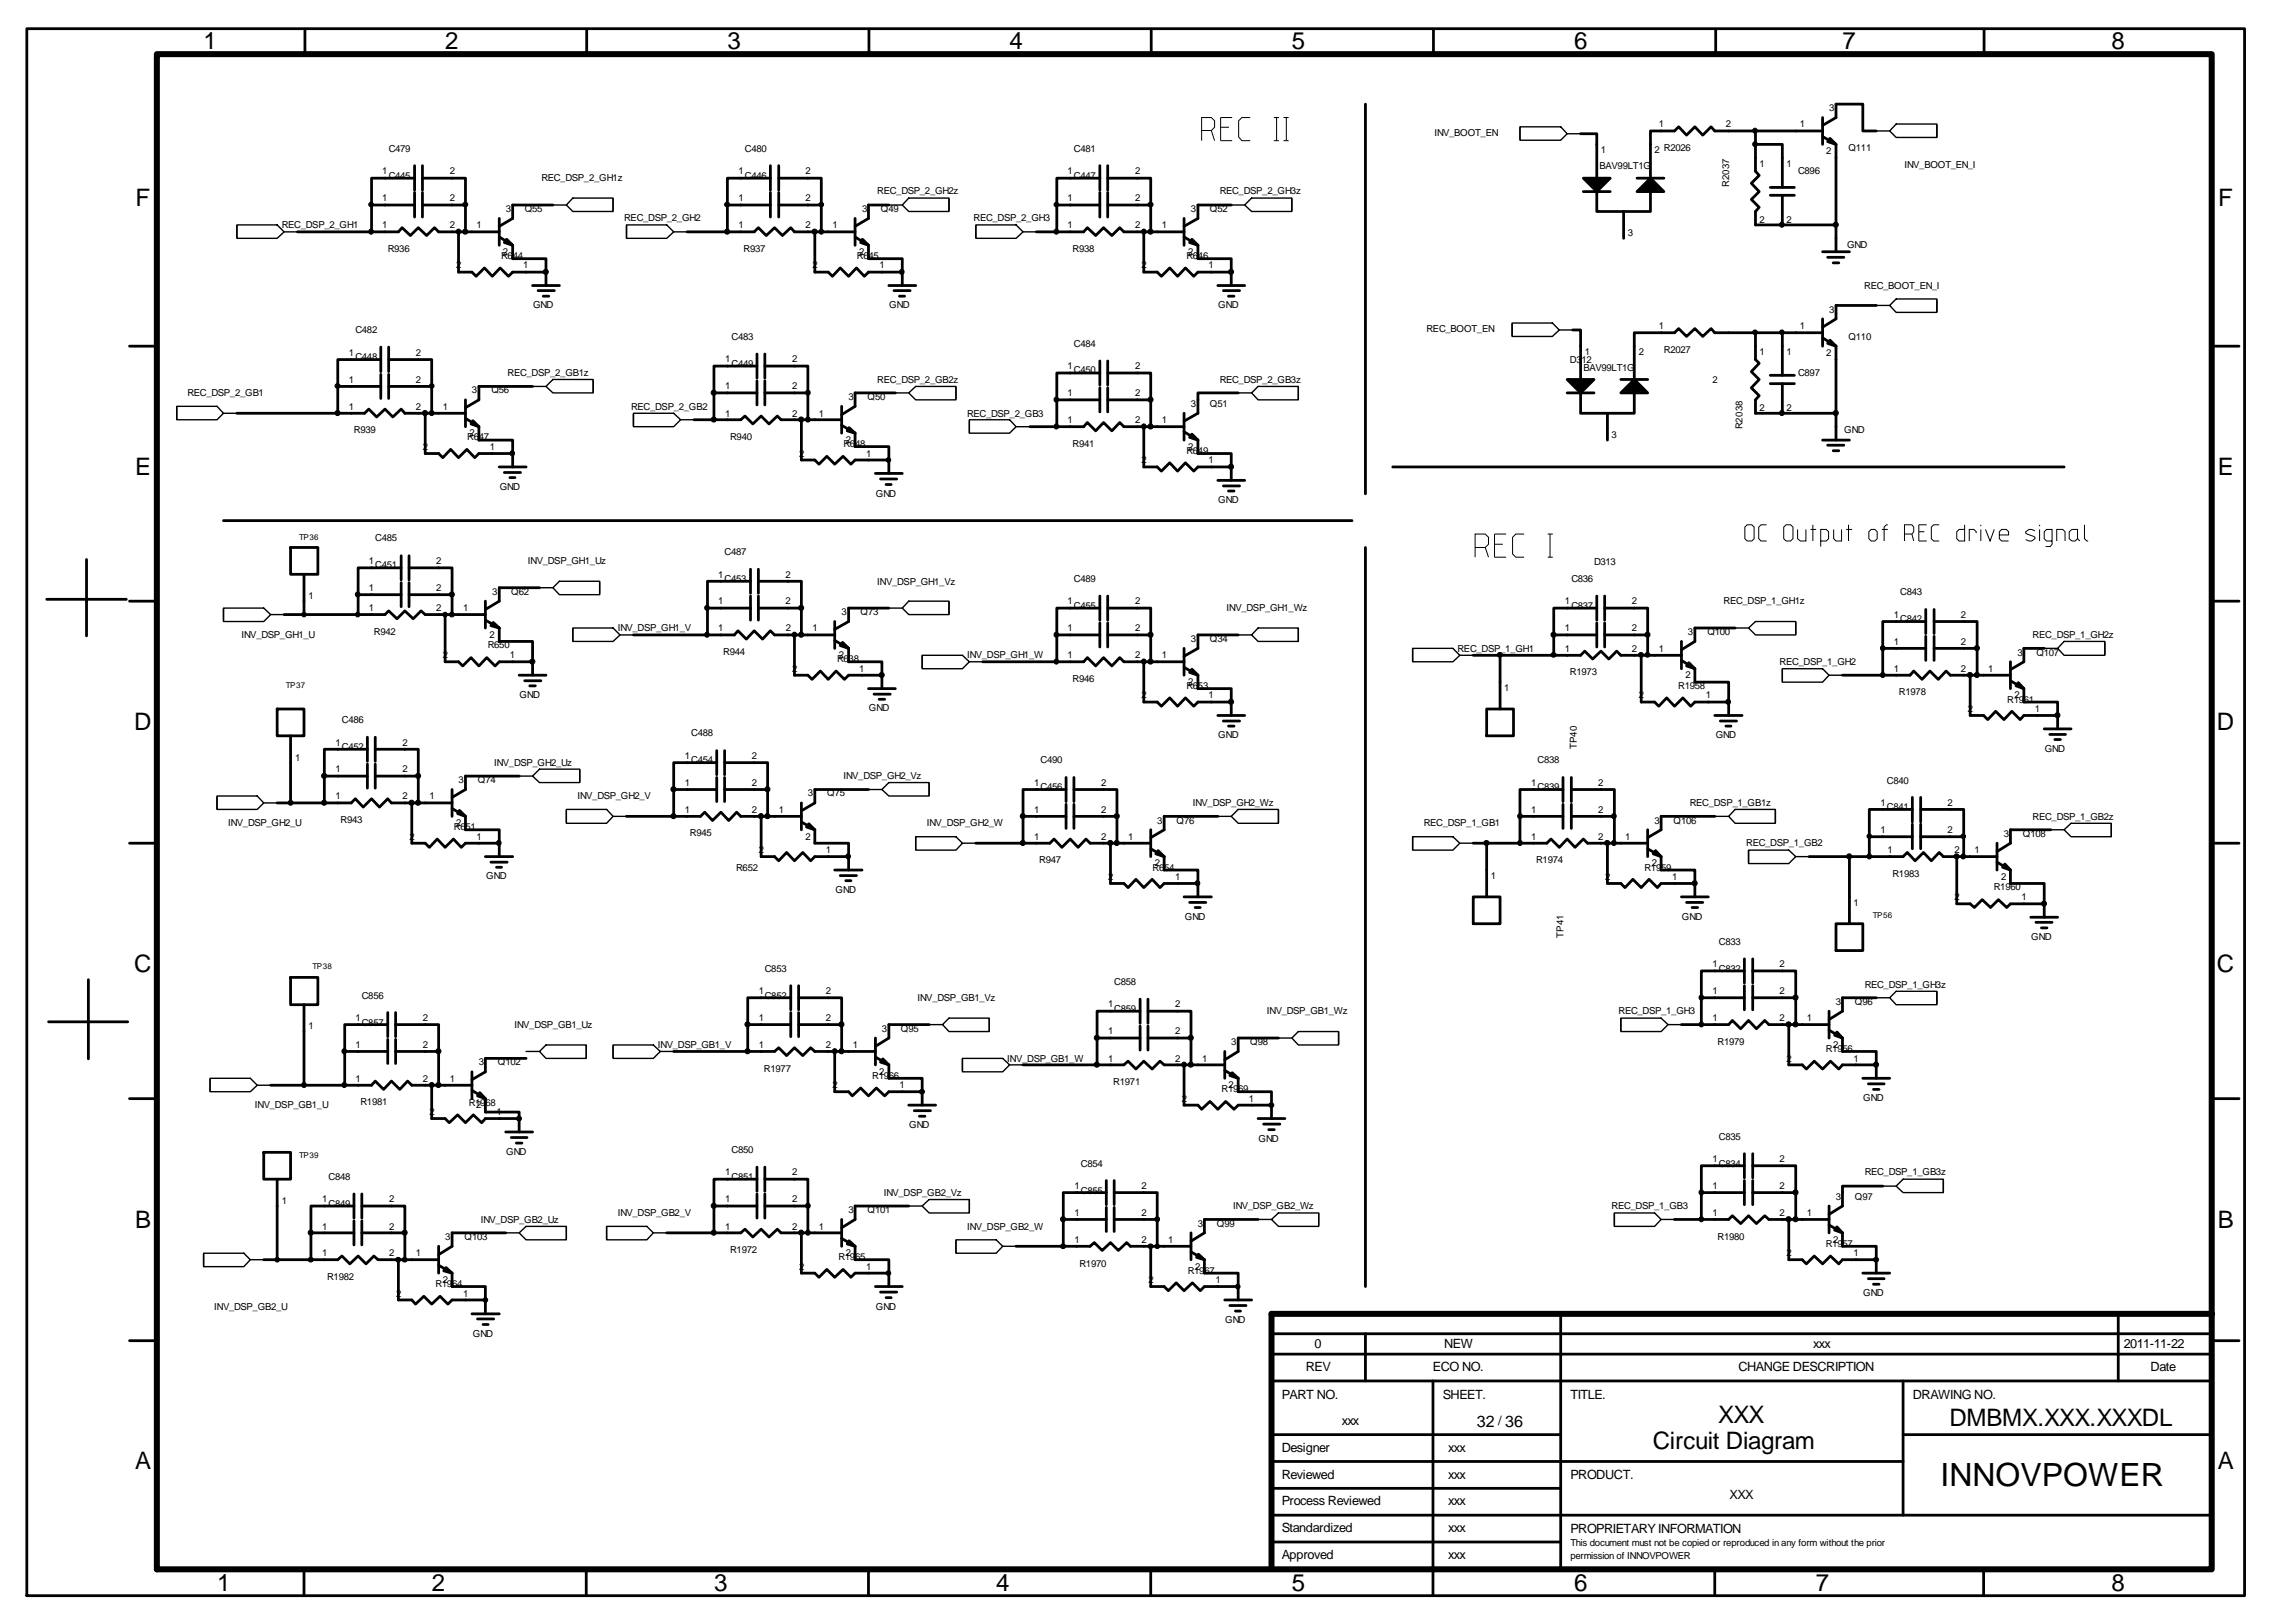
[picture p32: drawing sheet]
<svg xmlns="http://www.w3.org/2000/svg" width="420mm" height="297mm" viewBox="0 0 420 297" stroke-linecap="round" stroke-linejoin="round" font-family="sans-serif">
<defs><g id="words">
<text font-size="5.9" x="355.1" y="271.8">INNOVPOWER</text>
<g font-size="4.4">
<text x="37.3" y="8.9">1</text>
<text x="81.5" y="8.9">2</text>
<text x="133.1" y="8.9">3</text>
<text x="184.8" y="8.9">4</text>
<text x="236.4" y="8.9">5</text>
<text x="288" y="8.9">6</text>
<text x="337.2" y="8.9">7</text>
<text x="386.4" y="8.9">8</text>
<text x="24.8" y="37.7">F</text>
<text x="405.9" y="37.7">F</text>
<text x="24.7" y="86.9">E</text>
<text x="405.8" y="86.9">E</text>
<text x="24.6" y="133.6">D</text>
<text x="405.7" y="133.6">D</text>
<text x="24.6" y="177.9">C</text>
<text x="405.7" y="177.9">C</text>
<text x="24.7" y="224.6">B</text>
<text x="405.8" y="224.6">B</text>
<text x="314.4" y="260.3">XXX</text>
<text x="356.7" y="260.9">DMBMX.XXX.XXXDL</text>
<text x="24.7" y="268.8">A</text>
<text x="302.4" y="265.2">Circuit Diagram</text>
<text x="405.8" y="268.8">A</text>
<text x="39.7" y="291">1</text>
<text x="79" y="291">2</text>
<text x="130.7" y="291">3</text>
<text x="182.3" y="291">4</text>
<text x="236.4" y="291">5</text>
<text x="288.1" y="291">6</text>
<text x="332.2" y="291">7</text>
<text x="386.4" y="291">8</text>
</g>
<text font-size="2.9" x="270.3" y="261">32 36</text>
<g font-size="2.3">
<text x="238.9" y="250.8">REV</text>
<text x="240.5" y="246.5">0</text>
<text x="262.2" y="250.8">ECO NO.</text>
<text x="264.2" y="246.5">NEW</text>
<text x="318.1" y="250.8">CHANGE DESCRIPTION</text>
<text x="331.8" y="246.6">xxx</text>
<text x="388.6" y="246.5">2011-11-22</text>
<text x="393.5" y="250.8">Date</text>
<text x="234.5" y="255.9">PART NO.</text>
<text x="264" y="255.9">SHEET.</text>
<text x="287.4" y="255.9">TITLE.</text>
<text x="350" y="255.9">DRAWING NO.</text>
<text x="245.5" y="260.8">xxx</text>
<text x="274.1" y="260.8">/</text>
<text x="234.5" y="265.6">Designer</text>
<text x="265" y="265.6">xxx</text>
<text x="234.5" y="270.5">Reviewed</text>
<text x="234.5" y="275.4">Process Reviewed</text>
<text x="265" y="275.4">xxx</text>
<text x="265" y="270.5">xxx</text>
<text x="287.4" y="270.6">PRODUCT.</text>
<text x="316.5" y="274.3">XXX</text>
<text x="234.5" y="280.3">Standardized</text>
<text x="265" y="280.3">xxx</text>
<text x="287.4" y="280.4">PROPRIETARY INFORMATION</text>
<text x="234.5" y="285.2">Approved</text>
<text x="265" y="285.2">xxx</text>
</g>
<g font-size="1.8">
<text x="303.5" y="23.3">1</text>
<text x="315.8" y="23.3">2</text>
<text x="329.4" y="23.3">1</text>
<text x="334.7" y="20.3">3</text>
<text x="71.1" y="27.8">C479</text>
<text x="136.3" y="27.8">C480</text>
<text x="196.5" y="27.8">C481</text>
<text x="262.5" y="24.8">INV_BOOT_EN</text>
<text x="292.9" y="28">1</text>
<text x="302.8" y="28">2 R2026</text>
<text x="334.2" y="28.2">2</text>
<text x="338.2" y="27.7">Q111</text>
<text x="69.9" y="31.9">1</text>
<text x="71.1" y="32.7">C445</text>
<text x="82.3" y="31.9">2</text>
<text x="99.1" y="33.1">REC_DSP_2_GH1z</text>
<text x="135.1" y="31.9">1</text>
<text x="136.3" y="32.7">C446</text>
<text x="147.4" y="31.9">2</text>
<text x="160.5" y="35.6">REC_DSP_2_GH2z</text>
<text x="195.3" y="31.9">1</text>
<text x="196.5" y="32.7">C447</text>
<text x="207.7" y="31.9">2</text>
<text x="223.2" y="35.6">REC_DSP_2_GH3z</text>
<text x="292.7" y="31">BAV99LT1G</text>
<text x="316.4" y="34.3" transform="rotate(-90 316.4 34.3)">R2037</text>
<text x="322" y="30.5">1</text>
<text x="326.9" y="30.5">1</text>
<text x="329" y="31.9">C896</text>
<text x="348.5" y="30.6">INV_BOOT_EN_I</text>
<text x="51.6" y="41.7">REC_DSP_2_GH1</text>
<text x="69.9" y="41.7">1</text>
<text x="69.9" y="36.8">1</text>
<text x="82.3" y="41.7">2</text>
<text x="82.3" y="36.8">2</text>
<text x="87.2" y="41.7">1</text>
<text x="92.5" y="38.8">3</text>
<text x="96" y="38.8">Q55</text>
<text x="114.2" y="40.5">REC_DSP_2_GH2</text>
<text x="135.1" y="36.8">1</text>
<text x="135.1" y="41.7">1</text>
<text x="147.4" y="36.8">2</text>
<text x="147.4" y="41.7">2</text>
<text x="152.3" y="41.7">1</text>
<text x="157.7" y="38.8">3</text>
<text x="161.2" y="38.8">Q49</text>
<text x="178.1" y="40.5">REC_DSP_2_GH3</text>
<text x="195.3" y="41.7">1</text>
<text x="195.3" y="36.8">1</text>
<text x="207.7" y="41.7">2</text>
<text x="207.7" y="36.8">2</text>
<text x="212.6" y="41.7">1</text>
<text x="217.9" y="38.8">3</text>
<text x="221.4" y="38.8">Q52</text>
<text x="322" y="40.8">2</text>
<text x="326.9" y="40.8">2</text>
<text x="70.9" y="46.1">R936</text>
<text x="91.7" y="47.3">R644</text>
<text x="92" y="46.7">2</text>
<text x="136.1" y="46.1">R937</text>
<text x="156.8" y="47.3">R645</text>
<text x="157.2" y="46.7">2</text>
<text x="196.3" y="46.1">R938</text>
<text x="217.1" y="47.3">R646</text>
<text x="217.4" y="46.7">2</text>
<text x="297.9" y="43.3">3</text>
<text x="338" y="45.3">GND</text>
<text x="83.5" y="49.1">2</text>
<text x="95.8" y="49.1">1</text>
<text x="148.7" y="49.1">2</text>
<text x="161" y="49.1">1</text>
<text x="208.9" y="49.1">2</text>
<text x="221.1" y="49.1">1</text>
<text x="341.1" y="52.8">REC_BOOT_EN_I</text>
<text x="97.5" y="56.4">GND</text>
<text x="162.7" y="56.4">GND</text>
<text x="222.9" y="56.4">GND</text>
<text x="334.7" y="57.2">3</text>
<text x="63.8" y="65.1">1</text>
<text x="65" y="61">C482</text>
<text x="65" y="65.9">C448</text>
<text x="76.1" y="65.1">2</text>
<text x="133.9" y="62.2">C483</text>
<text x="196.5" y="63.4">C484</text>
<text x="261" y="60.7">REC_BOOT_EN</text>
<text x="290" y="64.9">1</text>
<text x="299.9" y="64.9">2</text>
<text x="303.5" y="60.2">1</text>
<text x="304.5" y="64.5">R2027</text>
<text x="322" y="64.9">1</text>
<text x="326.9" y="64.9">1</text>
<text x="329.4" y="60.2">1</text>
<text x="334.2" y="65.1">2</text>
<text x="338.2" y="62.1">Q110</text>
<text x="63.8" y="70">1</text>
<text x="76.1" y="70">2</text>
<text x="86.4" y="72">3</text>
<text x="89.9" y="72">Q56</text>
<text x="92.9" y="68.7">REC_DSP_2_GB1z</text>
<text x="132.7" y="66.3">1</text>
<text x="132.7" y="71.2">1</text>
<text x="133.9" y="67.1">C449</text>
<text x="144.9" y="66.3">2</text>
<text x="144.9" y="71.2">2</text>
<text x="160.5" y="70">REC_DSP_2_GB2z</text>
<text x="195.3" y="67.6">1</text>
<text x="196.5" y="68.3">C450</text>
<text x="207.7" y="67.6">2</text>
<text x="223.2" y="70">REC_DSP_2_GB3z</text>
<text x="287.3" y="66.4">D312</text>
<text x="289.7" y="67.8">BAV99LT1G</text>
<text x="313.4" y="70">2</text>
<text x="329" y="68.8">C897</text>
<text x="34.3" y="72.5">REC_DSP_2_GB1</text>
<text x="63.8" y="74.9">1</text>
<text x="76.1" y="74.9">2</text>
<text x="81" y="74.9">1</text>
<text x="115.5" y="74.9">REC_DSP_2_GB2</text>
<text x="132.7" y="76.2">1</text>
<text x="144.9" y="76.2">2</text>
<text x="149.9" y="76.2">1</text>
<text x="155.3" y="73.2">3</text>
<text x="158.7" y="73.2">Q50</text>
<text x="177" y="76.2">REC_DSP_2_GB3</text>
<text x="195.3" y="77.4">1</text>
<text x="195.3" y="72.5">1</text>
<text x="207.7" y="77.4">2</text>
<text x="207.7" y="72.5">2</text>
<text x="212.6" y="77.4">1</text>
<text x="217.9" y="74.4">3</text>
<text x="221.4" y="74.4">Q51</text>
<text x="322" y="75.3">2</text>
<text x="326.9" y="75.3">2</text>
<text x="64.8" y="79.2">R939</text>
<text x="77.4" y="82.3">2</text>
<text x="85.5" y="80.5">R647</text>
<text x="85.9" y="79.8">2</text>
<text x="89.7" y="82.3">1</text>
<text x="133.6" y="80.5">R940</text>
<text x="146.2" y="83.6">2</text>
<text x="154.3" y="81.8">R648</text>
<text x="154.8" y="81.1">2</text>
<text x="158.5" y="83.6">1</text>
<text x="196.3" y="81.7">R941</text>
<text x="217.1" y="83">R649</text>
<text x="217.4" y="82.3">2</text>
<text x="294.9" y="80.2">3</text>
<text x="318.9" y="78.6" transform="rotate(-90 318.9 78.6)">R2038</text>
<text x="337.5" y="79.2">GND</text>
<text x="91.4" y="89.6">GND</text>
<text x="208.9" y="84.8">2</text>
<text x="221.1" y="84.8">1</text>
<text x="160.3" y="90.8">GND</text>
<text x="222.9" y="92">GND</text>
<text x="68.7" y="99.1">C485</text>
<text x="132.6" y="101.5">C487</text>
<text x="67.5" y="103.2">1</text>
<text x="68.7" y="104">C451</text>
<text x="79.8" y="103.2">2</text>
<text x="96.6" y="103.2">INV_DSP_GH1_Uz</text>
<text x="131.4" y="105.7">1</text>
<text x="132.6" y="106.4">C453</text>
<text x="143.8" y="105.7">2</text>
<text x="160.5" y="106.9">INV_DSP_GH1_Vz</text>
<text x="196.5" y="106.4">C489</text>
<text x="287.5" y="106.4">C836</text>
<text x="291.7" y="103.3">D313</text>
<text x="56.5" y="109.6">1</text>
<text x="67.5" y="111.8">1</text>
<text x="67.5" y="108.1">1</text>
<text x="79.8" y="111.8">2</text>
<text x="79.8" y="108.1">2</text>
<text x="84.8" y="111.8">1</text>
<text x="90.1" y="108.9">3</text>
<text x="93.6" y="108.9">Q62</text>
<text x="131.4" y="110.6">1</text>
<text x="143.8" y="110.6">2</text>
<text x="154" y="112.5">3</text>
<text x="157.5" y="112.5">Q73</text>
<text x="195.3" y="110.6">1</text>
<text x="196.5" y="111.3">C455</text>
<text x="207.7" y="110.6">2</text>
<text x="224.5" y="111.8">INV_DSP_GH1_Wz</text>
<text x="286.3" y="110.6">1</text>
<text x="287.5" y="111.3">C837</text>
<text x="298.6" y="110.6">2</text>
<text x="315.4" y="110.6">REC_DSP_1_GH1z</text>
<text x="346.5" y="113">1</text>
<text x="347.7" y="108.9">C843</text>
<text x="347.7" y="113.8">C842</text>
<text x="358.8" y="113">2</text>
<text x="44.2" y="116.8">INV_DSP_GH1_U</text>
<text x="68.4" y="116.2">R942</text>
<text x="89.2" y="118.6">R650</text>
<text x="89.6" y="116.8">2</text>
<text x="113" y="115.5">INV_DSP_GH1_V</text>
<text x="131.4" y="115.5">1</text>
<text x="132.3" y="119.8">R944</text>
<text x="143.8" y="115.5">2</text>
<text x="148.7" y="115.5">1</text>
<text x="195.3" y="115.5">1</text>
<text x="207.7" y="115.5">2</text>
<text x="217.9" y="117.4">3</text>
<text x="221.4" y="117.4">Q34</text>
<text x="266.7" y="119.2">REC_DSP_1_GH1</text>
<text x="286.3" y="119.2">1</text>
<text x="286.3" y="115.5">1</text>
<text x="298.6" y="119.2">2</text>
<text x="298.6" y="115.5">2</text>
<text x="303.5" y="119.2">1</text>
<text x="308.9" y="116.2">3</text>
<text x="312.4" y="116.2">Q100</text>
<text x="346.5" y="117.9">1</text>
<text x="358.8" y="117.9">2</text>
<text x="369.1" y="120">3</text>
<text x="371.9" y="116.8">REC_DSP_1_GH2z</text>
<text x="372.6" y="120">Q107</text>
<text x="81" y="120.4">2</text>
<text x="93.3" y="120.4">1</text>
<text x="144.9" y="122.9">2</text>
<text x="153.2" y="121.1">R638</text>
<text x="153.5" y="120.4">2</text>
<text x="157.2" y="122.9">1</text>
<text x="177" y="120.4">INV_DSP_GH1_W</text>
<text x="195.3" y="120.4">1</text>
<text x="196.3" y="124.7">R946</text>
<text x="207.7" y="120.4">2</text>
<text x="212.6" y="120.4">1</text>
<text x="217.4" y="125.3">2</text>
<text x="287.3" y="123.5">R1973</text>
<text x="308.4" y="124.1">2</text>
<text x="325.6" y="121.7">REC_DSP_1_GH2</text>
<text x="346.5" y="122.9">1</text>
<text x="358.8" y="122.9">2</text>
<text x="363.8" y="122.9">1</text>
<text x="95.1" y="127.7">GND</text>
<text x="159" y="130.1">GND</text>
<text x="208.9" y="127.8">2</text>
<text x="217.1" y="126.1">R653</text>
<text x="221.1" y="127.8">1</text>
<text x="275.3" y="126.4">1</text>
<text x="299.9" y="127.8">2</text>
<text x="307.1" y="126.1">R1958</text>
<text x="312.2" y="127.8">1</text>
<text x="347.5" y="127.2">R1978</text>
<text x="360.1" y="130.2">2</text>
<text x="367.3" y="128.5">R1961</text>
<text x="368.6" y="127.8">2</text>
<text x="372.4" y="130.2">1</text>
<text x="61.4" y="136.4">1</text>
<text x="62.6" y="132.2">C486</text>
<text x="62.6" y="137.2">C452</text>
<text x="73.7" y="136.4">2</text>
<text x="126.5" y="134.7">C488</text>
<text x="222.9" y="135">GND</text>
<text x="288.5" y="137.1" transform="rotate(-90 288.5 137.1)">TP40</text>
<text x="313.9" y="135">GND</text>
<text x="374.1" y="137.5">GND</text>
<text x="54" y="139.2">1</text>
<text x="61.4" y="141.3">1</text>
<text x="73.7" y="141.3">2</text>
<text x="83.9" y="143.3">3</text>
<text x="87.5" y="143.3">Q74</text>
<text x="90.4" y="140.1">INV_DSP_GH2_Uz</text>
<text x="125.3" y="138.9">1</text>
<text x="125.3" y="143.8">1</text>
<text x="126.5" y="139.6">C454</text>
<text x="137.6" y="138.9">2</text>
<text x="137.6" y="143.8">2</text>
<text x="154.3" y="142.6">INV_DSP_GH2_Vz</text>
<text x="189.2" y="143.8">1</text>
<text x="190.4" y="139.6">C490</text>
<text x="201.5" y="143.8">2</text>
<text x="280.2" y="143.8">1</text>
<text x="281.3" y="139.6">C838</text>
<text x="292.4" y="143.8">2</text>
<text x="345.3" y="143.3">C840</text>
<text x="61.4" y="146.2">1</text>
<text x="73.7" y="146.2">2</text>
<text x="78.6" y="146.2">1</text>
<text x="105.7" y="146.2">INV_DSP_GH2_V</text>
<text x="125.3" y="148.7">1</text>
<text x="137.6" y="148.7">2</text>
<text x="142.5" y="148.7">1</text>
<text x="147.8" y="145.7">3</text>
<text x="151.4" y="145.7">Q75</text>
<text x="189.2" y="148.7">1</text>
<text x="190.4" y="144.5">C456</text>
<text x="201.5" y="148.7">2</text>
<text x="218.3" y="147.5">INV_DSP_GH2_Wz</text>
<text x="280.2" y="148.7">1</text>
<text x="281.3" y="144.5">C839</text>
<text x="292.4" y="148.7">2</text>
<text x="309.2" y="147.5">REC_DSP_1_GB1z</text>
<text x="344.1" y="147.5">1</text>
<text x="345.3" y="148.3">C841</text>
<text x="356.4" y="147.5">2</text>
<text x="371.9" y="149.9">REC_DSP_1_GB2z</text>
<text x="41.7" y="151.1">INV_DSP_GH2_U</text>
<text x="62.3" y="150.5">R943</text>
<text x="74.9" y="153.6">2</text>
<text x="83.1" y="151.8">R651</text>
<text x="83.5" y="151.1">2</text>
<text x="87.2" y="153.6">1</text>
<text x="126.2" y="153">R945</text>
<text x="147.4" y="153.6">2</text>
<text x="169.6" y="151.1">INV_DSP_GH2_W</text>
<text x="189.2" y="153.6">1</text>
<text x="201.5" y="153.6">2</text>
<text x="206.4" y="153.6">1</text>
<text x="211.8" y="150.7">3</text>
<text x="215.3" y="150.7">Q76</text>
<text x="260.5" y="151.1">REC_DSP_1_GB1</text>
<text x="280.2" y="153.6">1</text>
<text x="292.4" y="153.6">2</text>
<text x="297.3" y="153.6">1</text>
<text x="302.8" y="150.7">3</text>
<text x="306.2" y="150.7">Q106</text>
<text x="319.5" y="154.9">REC_DSP_1_GB2</text>
<text x="344.1" y="152.4">1</text>
<text x="356.4" y="152.4">2</text>
<text x="366.7" y="153.2">3</text>
<text x="370.2" y="153.2">Q108</text>
<text x="89" y="160.9">GND</text>
<text x="134.7" y="159.3">R652</text>
<text x="138.9" y="156">2</text>
<text x="151.1" y="156">1</text>
<text x="190.2" y="157.9">R947</text>
<text x="202.8" y="161">2</text>
<text x="210.9" y="159.3">R654</text>
<text x="211.3" y="158.5">2</text>
<text x="215.1" y="161">1</text>
<text x="272.8" y="160.8">1</text>
<text x="281.1" y="157.9">R1974</text>
<text x="293.7" y="161">2</text>
<text x="300.9" y="159.3">R1959</text>
<text x="302.3" y="158.5">2</text>
<text x="306" y="161">1</text>
<text x="345.4" y="156">1</text>
<text x="346.3" y="160.4">R1983</text>
<text x="357.6" y="156">2</text>
<text x="361.3" y="156">1</text>
<text x="366.2" y="161">2</text>
<text x="152.9" y="163.3">GND</text>
<text x="339.2" y="165.7">1</text>
<text x="357.6" y="164.7">2</text>
<text x="364.8" y="162.9">R1960</text>
<text x="369.9" y="164.7">1</text>
<text x="216.8" y="168.2">GND</text>
<text x="286.1" y="171.5" transform="rotate(-90 286.1 171.5)">TP41</text>
<text x="307.8" y="168.2">GND</text>
<text x="314.5" y="172.8">C833</text>
<text x="371.7" y="172">GND</text>
<text x="140" y="177.8">C853</text>
<text x="313.4" y="177">1</text>
<text x="314.5" y="177.8">C832</text>
<text x="325.6" y="177">2</text>
<text x="66.2" y="182.7">C856</text>
<text x="138.9" y="181.9">1</text>
<text x="140" y="182.7">C852</text>
<text x="151.1" y="181.9">2</text>
<text x="167.9" y="183.1">INV_DSP_GB1_Vz</text>
<text x="202.8" y="184.3">1</text>
<text x="203.9" y="180.3">C858</text>
<text x="203.9" y="185.2">C859</text>
<text x="215.1" y="184.3">2</text>
<text x="231.8" y="185.6">INV_DSP_GB1_Wz</text>
<text x="296.2" y="185.6">REC_DSP_1_GH3</text>
<text x="313.4" y="181.9">1</text>
<text x="325.6" y="181.9">2</text>
<text x="336" y="183.9">3</text>
<text x="339.4" y="183.9">Q96</text>
<text x="341.2" y="180.7">REC_DSP_1_GH3z</text>
<text x="56.5" y="188.3">1</text>
<text x="65" y="186.8">1</text>
<text x="65" y="191.8">1</text>
<text x="66.2" y="187.6">C857</text>
<text x="77.4" y="186.8">2</text>
<text x="77.4" y="191.8">2</text>
<text x="94.1" y="188">INV_DSP_GB1_Uz</text>
<text x="120.4" y="191.8">INV_DSP_GB1_V</text>
<text x="138.9" y="186.8">1</text>
<text x="138.9" y="191.8">1</text>
<text x="151.1" y="186.8">2</text>
<text x="151.1" y="191.8">2</text>
<text x="156" y="191.8">1</text>
<text x="161.4" y="188.8">3</text>
<text x="164.8" y="188.8">Q95</text>
<text x="202.8" y="189.2">1</text>
<text x="215.1" y="189.2">2</text>
<text x="225.3" y="191.3">3</text>
<text x="228.8" y="191.3">Q98</text>
<text x="313.4" y="186.8">1</text>
<text x="314.3" y="191.2">R1979</text>
<text x="325.6" y="186.8">2</text>
<text x="330.6" y="186.8">1</text>
<text x="335.4" y="191.8">2</text>
<text x="65" y="197.9">1</text>
<text x="77.4" y="197.9">2</text>
<text x="82.3" y="197.9">1</text>
<text x="87.6" y="194.9">3</text>
<text x="91.1" y="194.9">Q102</text>
<text x="139.8" y="196.1">R1977</text>
<text x="159.6" y="197.4">R1966</text>
<text x="160.9" y="196.7">2</text>
<text x="184.3" y="194.2">INV_DSP_GB1_W</text>
<text x="202.8" y="194.2">1</text>
<text x="215.1" y="194.2">2</text>
<text x="220" y="194.2">1</text>
<text x="326.9" y="194.2">2</text>
<text x="334.1" y="192.4">R1956</text>
<text x="339.2" y="194.2">1</text>
<text x="46.7" y="202.8">INV_DSP_GB1_U</text>
<text x="66" y="202.2">R1981</text>
<text x="85.8" y="202.3">R1968</text>
<text x="87.1" y="202.8">2</text>
<text x="152.3" y="199.1">2</text>
<text x="164.6" y="199.1">1</text>
<text x="203.7" y="198.5">R1971</text>
<text x="216.2" y="201.6">2</text>
<text x="223.5" y="199.8">R1969</text>
<text x="224.8" y="199.1">2</text>
<text x="228.5" y="201.6">1</text>
<text x="341" y="201.5">GND</text>
<text x="78.6" y="204">2</text>
<text x="90.8" y="204">1</text>
<text x="166.4" y="206.4">GND</text>
<text x="230.3" y="208.9">GND</text>
<text x="314.5" y="208.5">C835</text>
<text x="60.1" y="215.9">C848</text>
<text x="92.6" y="211.3">GND</text>
<text x="132.7" y="215.1">1</text>
<text x="133.9" y="211">C850</text>
<text x="133.9" y="215.9">C851</text>
<text x="144.9" y="215.1">2</text>
<text x="197.8" y="213.4">C854</text>
<text x="313.4" y="212.6">1</text>
<text x="314.5" y="213.4">C834</text>
<text x="325.6" y="212.6">2</text>
<text x="341.2" y="215.1">REC_DSP_1_GB3z</text>
<text x="51.6" y="220.3">1</text>
<text x="58.9" y="220">1</text>
<text x="60.1" y="220.8">C849</text>
<text x="71.2" y="220">2</text>
<text x="132.7" y="220">1</text>
<text x="144.9" y="220">2</text>
<text x="155.3" y="222">3</text>
<text x="158.7" y="222">Q101</text>
<text x="161.7" y="218.8">INV_DSP_GB2_Vz</text>
<text x="196.6" y="217.5">1</text>
<text x="197.8" y="218.4">C855</text>
<text x="208.9" y="217.5">2</text>
<text x="225.6" y="221.2">INV_DSP_GB2_Wz</text>
<text x="294.9" y="221.2">REC_DSP_1_GB3</text>
<text x="313.4" y="217.5">1</text>
<text x="325.6" y="217.5">2</text>
<text x="336" y="219.5">3</text>
<text x="339.4" y="219.5">Q97</text>
<text x="58.9" y="225">1</text>
<text x="71.2" y="225">2</text>
<text x="81.4" y="226.9">3</text>
<text x="85" y="226.9">Q103</text>
<text x="88" y="223.7">INV_DSP_GB2_Uz</text>
<text x="113" y="222.5">INV_DSP_GB2_V</text>
<text x="132.7" y="225">1</text>
<text x="144.9" y="225">2</text>
<text x="149.9" y="225">1</text>
<text x="177" y="225">INV_DSP_GB2_W</text>
<text x="196.6" y="227.4">1</text>
<text x="196.6" y="222.5">1</text>
<text x="208.9" y="227.4">2</text>
<text x="208.9" y="222.5">2</text>
<text x="213.8" y="227.4">1</text>
<text x="219.2" y="224.5">3</text>
<text x="222.7" y="224.5">Q99</text>
<text x="313.4" y="222.5">1</text>
<text x="314.3" y="226.8">R1980</text>
<text x="325.6" y="222.5">2</text>
<text x="330.6" y="222.5">1</text>
<text x="335.4" y="227.4">2</text>
<text x="58.9" y="229.9">1</text>
<text x="71.2" y="229.9">2</text>
<text x="76.1" y="229.9">1</text>
<text x="133.6" y="229.3">R1972</text>
<text x="146.2" y="232.3">2</text>
<text x="153.4" y="230.5">R1965</text>
<text x="154.8" y="229.9">2</text>
<text x="158.5" y="232.3">1</text>
<text x="197.5" y="231.7">R1970</text>
<text x="217.3" y="233">R1967</text>
<text x="218.7" y="232.3">2</text>
<text x="326.9" y="229.9">2</text>
<text x="334.1" y="228.1">R1957</text>
<text x="339.2" y="229.9">1</text>
<text x="39.2" y="239.7">INV_DSP_GB2_U</text>
<text x="59.9" y="234.2">R1982</text>
<text x="72.5" y="237.2">2</text>
<text x="79.7" y="235.5">R1964</text>
<text x="81" y="234.8">2</text>
<text x="84.8" y="237.2">1</text>
<text x="160.3" y="239.6">GND</text>
<text x="210.1" y="234.8">2</text>
<text x="222.4" y="234.8">1</text>
<text x="341" y="237.2">GND</text>
<text x="86.5" y="244.5">GND</text>
<text x="224.2" y="242.1">GND</text>
<text x="287.4" y="282.8">This document must not be copied or reproduced in any form without the prior</text>
<text x="287.4" y="285.2">permission of INNOVPOWER</text>
</g>
<g font-size="1.5">
<text x="54.4" y="98.7">TP36</text>
<text x="52" y="125.8">TP37</text>
<text x="342.4" y="167.9">TP56</text>
<text x="56.9" y="177.4">TP38</text>
<text x="54.4" y="211.8">TP39</text>
</g>
</g></defs>
<g fill="none" stroke="#000" stroke-width=".51">
<path d="M4.9 5.2h405.8v286.7h-405.8zM55.8 5.3v4.4M107.4 5.3v4.4M159 5.3v4.4M210.7 5.3v4.4M249.9 19v71.3M262.3 5.3v4.4M313.9 5.3v4.4M363.1 5.3v4.4M68 37.5h7.9M75.9 32.6h-7.9v9.8M75.9 30.3v4.5"/>
<path d="M75.9 35.2v4.5M77.3 32.6h7.9v9.8M77.3 37.5h7.9M77.3 30.3v4.5M77.3 35.2v4.5M91.4 40v4.9M101.2 37.5h-7.4v2.5l-2.4 1.4M133.1 37.5h7.9M141 32.6h-7.9v9.8M141 30.3v4.5M141 35.2v4.5M142.5 32.6h7.8v9.8"/>
<path d="M142.5 37.5h7.8M142.5 30.3v4.5M142.5 35.2v4.5M156.5 40v4.9M162.6 37.5h-3.7v2.5l-2.4 1.4M193.4 37.5h7.9M201.3 32.6h-7.9v9.8M201.3 30.3v4.5M201.3 35.2v4.5M202.7 32.6h7.9v9.8M202.7 37.5h7.9M202.7 30.3v4.5"/>
<path d="M202.7 35.2v4.5M216.7 40v4.9M225.3 37.5h-6.1v2.5l-2.5 1.4M289.2 24.5h3v8.1M289.7 35.1h4.9M292.2 35.1v3.6h9.8v-3.6M297.1 38.7v4.9M299.6 32.6h4.9M321.2 24v7.3l.7 .8-1.4 1.4 1.4 1.6-1.4 1.4 1.4 1.4-.7 .8v2.4h14.8M321.2 26.4h4.9v7.9M323.9 34.3h4.4M323.9 35.7h4.4"/>
<path d="M326.1 35.7v5.4M333.5 24h-19.7l-.7-.8-1.5 1.5-1.5-1.5-1.5 1.5-1.4-1.5-.8 .8h-4.4v8.6M333.5 22.9l2.5-1.4v-2.5h4.9v5h2.4M333.5 25l2.5 1.4v19.7M333.5 21.5v4.9M54.4 42.4h18.5l.7-.7 1.5 1.4 1.4-1.4 1.6 1.4 1.4-1.4 .8 .7h11.1M83.9 42.4v7.4h2.5l.7 .7 1.5-1.5 1.5 1.5 1.4-1.5 1.5 1.5 .8-.7h6.1M91.4 43.3l2.4 1.6v2.4h6.1v2.5M97.5 52.2h4.9M98.5 53.2h2.9M99.4 54.2h1M99.9 49.8v2.4"/>
<path d="M125.7 42.4h12.3l.8-.7 1.4 1.4 1.5-1.4 1.5 1.4 1.5-1.4 .7 .7h11.1M149.1 42.4v7.4h2.5l.7 .7 1.5-1.5 1.5 1.5 1.4-1.5 1.5 1.5 .7-.7h6.2M156.5 43.3l2.4 1.6v2.4h6.2v2.5M162.6 52.2h5M163.6 53.2h2.9M164.6 54.2h.9M165.1 49.8v2.4M189.7 42.4h8.6l.7-.7 1.5 1.4 1.4-1.4 1.6 1.4 1.4-1.4 .8 .7h11M209.3 42.4v7.4h2.5l.7 .7 1.5-1.5 1.5 1.5 1.4-1.5 1.5 1.5 .8-.7h6.1M216.7 43.3l2.5 1.6v2.4h6.1v2.5M222.8 52.2h5M223.9 53.2h2.9"/>
<path d="M224.8 54.2h1M225.3 49.8v2.4M333.5 58.3v5M333.5 46.1h4.9M334.4 47.1h3M335.4 48.1h1.1M343.3 55.9h-7.3v2.4l-2.5 1.6M23.7 63.3h4.9M43.3 75.6h23.4l.8-.8 1.4 1.5 1.5-1.5 1.5 1.5 1.5-1.5 .7 .8h11.1M61.8 70.7h7.9M69.7 65.8h-7.9v9.8M69.7 63.5v4.5"/>
<path d="M69.7 68.5v4.4M71.1 65.8h7.9v9.8M71.1 70.7h7.9M71.1 63.5v4.5M71.1 68.5v4.4M77.8 75.6v7.4h2.5l.7 .7 1.5-1.5 1.4 1.5 1.5-1.5 1.5 1.5 .7-.7h6.2M85.2 76.5l2.4 1.6v2.4h6.2v2.5M85.2 73.2v4.9M97.5 70.7h-9.9v2.5l-2.4 1.4M127 76.8h8.6l.7-.7 1.5 1.5 1.5-1.5 1.4 1.5 1.5-1.5 .7 .7h11.1M130.6 71.9h7.9M138.5 67h-7.9v9.8"/>
<path d="M138.5 64.8v4.4M138.5 69.7v4.4M140 67h7.8v9.8M140 71.9h7.8M140 64.8v4.4M140 69.7v4.4M146.6 76.8v7.4h2.5l.8 .7 1.4-1.4 1.4 1.4 1.6-1.4 1.4 1.4 .8-.7h6.1M154 77.8l2.5 1.4v2.5h6.1v2.5M154 74.3v4.9M163.8 71.9h-7.3v2.4l-2.5 1.6M188.5 78.1h9.8l.7-.8 1.5 1.5 1.4-1.5 1.6 1.5 1.4-1.5 .8 .8h11M193.4 73.2h7.9"/>
<path d="M201.3 68.2h-7.9v9.9M201.3 66v4.4M201.3 71v4.4M202.7 68.2h7.9v9.9M202.7 73.2h7.9M202.7 66v4.4M202.7 71v4.4M209.3 78.1v7.3h2.5l.7 .8 1.5-1.5 1.5 1.5 1.4-1.5 1.5 1.5 .8-.8h6.1M216.7 79l2.5 1.5v2.5h6.1v2.4M216.7 75.6v4.9M226.6 71.9h-7.4v3.7l-2.5 1.4M286.8 71.9h4.9"/>
<path d="M287.8 60.4h1.4v9M289.2 71.9v3.7h9.8v-3.7M294.1 75.6v4.9M296.6 69.4h4.9M321.2 60.9v4.9l.7 .7-1.4 1.5 1.4 1.4-1.4 1.6 1.4 1.4-.7 .8v2.4h14.8M323.9 68.7h4.4M323.9 70.2h4.4M326.1 60.9v7.8M326.1 70.2v5.4M333.5 60.9h-19.7l-.7-.8-1.5 1.5-1.5-1.5-1.5 1.5-1.4-1.5-.8 .8h-7.4v8.5M333.5 61.8l2.5 1.5v17.2M404.8 63.3h4.9"/>
<path d="M40.9 95.2h206.5M91.4 85.4h4.9M92.3 86.4h2.9M93.3 87.4h.9M93.8 83v2.4M160.2 86.6h4.9M161.1 87.6h3M162.1 88.6h1M162.6 84.2v2.4M222.8 87.9h5M223.9 88.9h2.9M224.8 89.8h1"/>
<path d="M225.3 85.4v2.5M254.8 85.4h122.9M333.5 80.5h4.9M334.4 81.4h3M335.4 82.5h1.1M8.6 109.6h14.5M15.8 102.4v13.9M23.7 110h4.9M52 112.4h18.4l.7-.6 1.5 1.4 1.5-1.4 1.5 1.4 1.4-1.4 .8 .6h11M53.2 100.2h5v4.9h-5zM55.6 105.1v7.3M65.5 108.8h7.9"/>
<path d="M73.4 103.9h-7.9v8.5M73.4 101.7v4.4M73.4 106.6v4.4M74.8 103.9h7.9v8.5M74.8 108.8h7.9M74.8 101.7v4.4M74.8 106.6v4.4M81.4 112.4v8.7h2.5l.8 .7 1.5-1.5 1.4 1.5 1.5-1.5 1.5 1.5 .8-.7h6.1M88.8 113.5l2.6 1.4v2.4h6.1v3.8M88.8 110v4.9M98.7 107.5h-7.3v2.5l-2.6 1.5M115.9 116.2h18.5l.6-.8 1.6 1.5 1.4-1.5 1.5 1.5 1.5-1.5 .7 .8h11"/>
<path d="M129.5 111.3h7.8M137.3 106.3h-7.8v9.9M137.3 104.1v4.4M137.3 109.1v4.4M138.8 106.3h7.8v9.9M138.8 111.3h7.8M138.8 104.1v4.4M138.8 109.1v4.4M145.4 116.2v7.3h2.4l.8 .8 1.5-1.5 1.5 1.5 1.4-1.5 1.5 1.5 .8-.8h6.1M152.7 117.2l2.6 1.4v2.5h6.1v2.4M152.7 113.7v4.9M162.6 111.3h-7.3v2.4l-2.6 1.4"/>
<path d="M193.4 116.2h7.9M201.3 111.3h-7.9v9.8M201.3 109.1v4.4M201.3 114v4.4M202.7 111.3h7.9v9.8M202.7 116.2h7.9M202.7 109.1v4.4M202.7 114v4.4M216.7 118.6v4.9M226.6 116.2h-7.4v2.4l-2.5 1.5M249.9 100.2v135.2M269.6 119.9h19.6l.8-.8 1.4 1.5 1.5-1.5 1.5 1.5 1.4-1.5 .8 .8h11.1"/>
<path d="M274.5 119.9v9.8M284.3 116.2h7.9M292.2 111.3h-7.9v8.6M292.2 109.1v4.4M292.2 114v4.4M293.6 111.3h7.9v8.6M293.6 116.2h7.9M293.6 109.1v4.4M293.6 114v4.4M300.3 119.9v8.5h2.5l.7 .8 1.5-1.5 1.4 1.5 1.5-1.5 1.5 1.5 .7-.8h6.2M307.7 117.3v5M317.5 114.9h-7.4v2.4l-2.4 1.6"/>
<path d="M344.5 118.6h7.9M352.4 113.7h-7.9v9.8M352.4 111.5v4.4M352.4 116.4v4.4M353.9 113.7h7.9v9.8M353.9 118.6h7.9M353.9 111.5v4.4M353.9 116.4v4.4M374.1 118.6h-3.8v2.5l-2.4 1.4M404.8 110h4.9M50.7 129.7h4.9v4.9h-4.9zM53.2 134.6v12.3"/>
<path d="M67.2 137.1h-7.8v9.8M67.2 134.9v4.4M67.2 139.8v4.4M68.7 137.1h7.8v9.8M68.7 134.9v4.4M68.7 139.8v4.4M95 123.5h4.9M96 124.5h3M96.9 125.5h1.1M97.5 121.1v2.4M131.1 139.5h-7.8v9.9M131.1 137.3v4.4"/>
<path d="M132.6 139.5h7.9v9.9M132.6 137.3v4.4M158.9 126h4.9M159.9 127h3M160.9 127.9h1M161.4 123.5v2.5M179.8 121.1h18.5l.7-.8 1.5 1.5 1.4-1.5 1.6 1.5 1.4-1.5 .8 .8h11M209.3 121.1v7.3h2.5l.7 .8 1.5-1.5 1.5 1.5 1.4-1.5 1.5 1.5 .8-.8h6.1M216.7 122.1l2.5 1.4v2.5h6.1v2.4M222.8 130.9h5M223.9 131.9h2.9M224.8 132.8h1"/>
<path d="M225.3 128.4v2.5M272 129.7h4.9v4.9h-4.9zM307.7 120.8l2.4 1.5v2.5h6.2v3.6M313.8 130.9h5M314.8 131.9h3M315.8 132.8h.9M316.3 128.4v2.5M337.1 123.5h12.4l.7-.7 1.5 1.5 1.4-1.5 1.6 1.5 1.4-1.5 .8 .7h11M360.5 123.5v7.4h2.5l.7 .8 1.5-1.6 1.5 1.6 1.4-1.6 1.6 1.6 .6-.8h6.2M367.9 124.5l2.4 1.5v2.4h6.2v2.5M367.9 121.1v4.9M374.1 133.3h4.9"/>
<path d="M375.1 134.4h2.9M376 135.3h1M376.5 130.9v2.4M23.7 154.3h4.9M50.7 146.9h13.6l.7-.8 1.5 1.6 1.5-1.6 1.4 1.6 1.6-1.6 .6 .8h11.1M59.4 142h7.8M68.7 142h7.8M75.4 146.9v7.4h2.4l.8 .7 1.4-1.5 1.4 1.5 1.6-1.5 1.4 1.5 .8-.7h6.2M82.7 147.9l2.5 1.5v2.4h6.2v2.5M82.7 144.4v5M88.8 156.7h5M89.8 157.7h3"/>
<path d="M90.8 158.7h1M91.4 154.3v2.4M95 142h-9.8v2.4l-2.5 1.5M114.6 149.4h13.6l.7-.8 1.5 1.5 1.5-1.5 1.4 1.5 1.5-1.5 .8 .8h11M123.3 144.4h7.8M131.1 142.2v4.4M132.6 144.4h7.9M132.6 142.2v4.4M139.3 149.4v7.3h2.4l.8 .8 1.4-1.5 1.5 1.5 1.5-1.5 1.4 1.5 .8-.8h6.2M146.6 150.4l2.5 1.4v2.5h6.2v2.4M146.6 146.9v4.9M152.7 159.2h5"/>
<path d="M155.3 156.7v2.5M158.9 144.4h-9.8v2.5l-2.5 1.4M178.6 154.3h13.5l.8-.8 1.4 1.5 1.5-1.5 1.5 1.5 1.4-1.5 .8 .8h11.1M187.2 149.4h7.9M195.1 144.4h-7.9v9.9M195.1 142.2v4.4M195.1 147.2v4.4M196.5 144.4h7.9v9.9M196.5 149.4h7.9M196.5 142.2v4.4M196.5 147.2v4.4M203.2 154.3v7.3h2.5l.7 .8 1.5-1.5 1.4 1.5 1.5-1.5 1.5 1.5 .7-.8h6.2"/>
<path d="M210.6 155.3l2.4 1.4v2.5h6.2v2.4M210.6 151.8v4.9M222.8 149.4h-9.8v2.4l-2.4 1.4M269.6 154.3h13.4l.8-.8 1.5 1.5 1.5-1.5 1.4 1.5 1.5-1.5 .8 .8h11M272 154.3v9.8M278.1 149.4h7.9M286 144.4h-7.9v9.9M286 142.2v4.4M286 147.2v4.4M287.5 144.4h7.9v9.9M287.5 149.4h7.9M287.5 142.2v4.4"/>
<path d="M287.5 147.2v4.4M294.1 154.3v7.3h2.5l.7 .8 1.5-1.5 1.5 1.5 1.5-1.5 1.5 1.5 .7-.8h6.1M301.5 155.3l2.5 1.4v2.5h6.1v2.4M301.5 151.8v4.9M313.8 149.4h-9.8v2.4l-2.5 1.4M331 156.7h17.2l.8-.7 1.4 1.5 1.6-1.5 1.4 1.5 1.4-1.5 .8 .7h9.8M338.4 156.7v12.3M342.1 153.1h7.8M349.9 148.1h-7.8v8.6M349.9 145.9v4.5M349.9 150.8v4.5M351.5 148.1h7.8v8.6"/>
<path d="M351.5 153.1h7.8M351.5 145.9v4.5M351.5 150.8v4.5M358.1 156.7v8.7h2.4l.8 .6 1.4-1.4 1.5 1.4 1.5-1.4 1.5 1.4 .7-.6h6.2M365.4 157.7l2.5 1.5v2.4h6.2v3.8M365.4 154.3v4.9M375.2 151.8h-7.3v2.5l-2.5 1.5M404.8 154.3h4.9M16.2 179.2v14.5M53.2 178.8h5v5h-5zM153.8 160.2h2.9M154.8 161.1h.9"/>
<path d="M216.7 164.1h5M217.7 165.1h2.9M218.7 166h.9M219.2 161.6v2.5M269.6 164.1h4.9v4.9h-4.9zM307.7 164.1h4.9M308.6 165.1h3M309.6 166h1M310.1 161.6v2.5M319.2 177.6h-7.9v9.9M319.2 175.4v4.4M320.7 177.6h7.9v9.9"/>
<path d="M320.7 175.4v4.4M336 169h4.9v4.9h-4.9zM371.6 167.8h4.9M372.5 168.7h3M373.5 169.8h1.1M374.1 165.4v2.4M8.9 186.9h14.5M49.5 198.5h18.5l.7-.7 1.5 1.5 1.4-1.5 1.6 1.5 1.4-1.5 .8 .7h11M55.6 183.8v14.7M63.1 192.4h7.9M71 187.5h-7.9v11M71 185.3v4.4"/>
<path d="M71 190.2v4.4M72.4 187.5h7.9v11M72.4 192.4h7.9M72.4 185.3v4.4M72.4 190.2v4.4M79 198.5v6.1h2.4l.8 .8 1.5-1.4 1.5 1.4 1.4-1.4 1.5 1.4 .7-.8h6.2M86.4 199.5l2.4 1.5v2.5h6.2v1.1M86.4 196.1v4.9M96.3 193.6h-7.5v2.5l-2.4 1.4M123.3 192.4h18.4l.8-.7 1.4 1.4 1.5-1.4 1.5 1.4 1.4-1.4 .8 .7h11.1M136.8 187.5h7.9M144.7 182.5h-7.9v9.9"/>
<path d="M144.7 180.3v4.4M144.7 185.3v4.4M146.1 182.5h7.9v9.9M146.1 187.5h7.9M146.1 180.3v4.4M146.1 185.3v4.4M152.7 192.4v7.3h2.6l.7 .8 1.5-1.4 1.4 1.4 1.5-1.4 1.5 1.4 .7-.8h6.1M160.2 193.4l2.4 1.4v2.5h6.1v2.4M160.2 189.9v4.9M168.7 199.7v2.5M170 187.5h-7.4v2.4l-2.4 1.5M187.2 194.8h18.5l.7-.7 1.5 1.5 1.4-1.5 1.5 1.5 1.5-1.5 .7 .7h11.1"/>
<path d="M200.7 189.9h7.9M208.6 185h-7.9v9.8M208.6 182.8v4.4M208.6 187.7v4.4M210.1 185h7.8v9.8M210.1 189.9h7.8M210.1 182.8v4.4M210.1 187.7v4.4M216.7 194.8v7.4h2.5l.7 .7 1.5-1.4 1.4 1.4 1.5-1.4 1.5 1.4 .8-.7h6.1M224.1 195.8l2.5 1.5v2.4h6.1v2.5M224.1 192.4v4.9M233.9 189.9h-7.3v2.5l-2.5 1.5"/>
<path d="M307.7 187.5h8.6l.7-.8 1.5 1.5 1.5-1.5 1.4 1.5 1.5-1.5 .8 .8h11M311.3 182.5h7.9M319.2 180.3v4.4M320.7 182.5h7.9M320.7 180.3v4.4M327.3 187.5v7.3h2.5l.7 .8 1.5-1.5 1.5 1.5 1.4-1.5 1.6 1.5 .6-.8h6.2M334.7 188.5l2.4 1.4v2.5h6.2v2.4M334.7 185v4.9M340.9 197.3h4.9M341.9 198.3h2.9M342.8 199.3h1M343.3 182.5h-6.2v2.5l-2.4 1.5"/>
<path d="M343.3 194.8v2.5M23.7 201h4.9M48.3 210.8h4.9v4.9h-4.9zM50.7 215.7v14.8M64.8 218.4v4.4M66.2 218.4v4.4M92.5 207.1h5M93.6 208.1h2.8M94.5 209.1h1M95 204.6v2.5M138.5 215.7h-7.9v9.9M138.5 213.5v4.4"/>
<path d="M138.5 218.4v4.4M140 215.7h7.8v9.9M140 213.5v4.4M140 218.4v4.4M166.3 202.2h4.9M167.3 203.2h3M168.2 204.2h1M202.4 218.2h-7.8v9.8M202.4 216v4.4M203.9 218.2h7.9v9.8M203.9 216v4.4M230.2 204.6h4.9"/>
<path d="M231.2 205.7h3M232.2 206.7h1M232.7 202.2v2.4M311.3 218.2h7.9M319.2 213.3h-7.9v9.8M319.2 211.1v4.4M319.2 216v4.4M320.7 213.3h7.9v9.8M320.7 218.2h7.9M320.7 211.1v4.4M320.7 216v4.4M344.5 217h-7.4v3.6l-2.4 1.6"/>
<path d="M404.8 201h4.9M48.3 230.5h13.5l.8-.7 1.4 1.4 1.5-1.4 1.5 1.4 1.4-1.4 .8 .7h11.1M56.9 225.6h7.9M64.8 220.6h-7.9v9.9M64.8 223.4v4.4M66.2 220.6h7.9v9.9M66.2 225.6h7.9M66.2 223.4v4.4M72.9 230.5v7.3h2.5l.6 .8 1.6-1.4 1.4 1.4 1.5-1.4 1.5 1.4 .7-.8h6.1M80.3 231.5l2.4 1.4v2.5h6.1v2.4M80.3 228v4.9M88.8 237.8v2.6"/>
<path d="M92.5 225.6h-9.8v2.4l-2.4 1.5M122 225.6h13.6l.7-.7 1.5 1.4 1.5-1.4 1.4 1.4 1.5-1.4 .7 .7h11.1M130.6 220.6h7.9M140 220.6h7.8M146.6 225.6v7.3h2.5l.8 .8 1.4-1.5 1.4 1.5 1.6-1.5 1.4 1.5 .8-.8h6.1M154 226.6l2.5 1.4v2.5h6.1v2.4M154 223.1v4.9M160.2 235.4h4.9M161.1 236.4h3M162.1 237.4h1M162.6 232.9v2.5M166.3 220.6h-9.8v2.5l-2.5 1.5"/>
<path d="M185.9 228h13.6l.7-.7 1.5 1.5 1.5-1.5 1.4 1.5 1.6-1.5 .6 .7h11.1M194.6 223.1h7.8M202.4 220.9v4.4M203.9 223.1h7.9M203.9 220.9v4.4M210.6 228v7.4h2.4l.8 .7 1.4-1.4 1.5 1.4 1.5-1.4 1.4 1.4 .8-.7h6.2M217.9 229l2.5 1.5v2.4h6.2v2.5M217.9 225.6v4.9M224.1 237.8h4.9M225 238.8h3M226.1 239.9h.9M226.6 235.4v2.4"/>
<path d="M230.2 223.1h-9.8v2.5l-2.5 1.5M306.4 223.1h9.9l.7-.7 1.5 1.5 1.5-1.5 1.4 1.5 1.5-1.5 .8 .7h11M327.3 223.1v7.4h2.5l.7 .7 1.5-1.4 1.5 1.4 1.4-1.4 1.6 1.4 .6-.7h6.2M334.7 224.1l2.4 1.5v2.4h6.2v2.5M334.7 220.6v5M340.9 232.9h4.9M341.9 233.9h2.9M342.8 234.9h1M343.3 230.5v2.4M23.7 245.3h4.9M86.4 240.4h5M87.4 241.3h2.9"/>
<path d="M88.4 242.3h.9M232.7 252.6h172.1M232.7 247.7h172.1M232.7 244h172.1M249.9 244v8.6M262.2 252.6v39.3M285.6 240.4v46.6M348.2 252.6v24.6M387.6 240.4v12.2M404.8 245.3h4.9M232.7 277.2h172.1M232.7 262.5h52.9"/>
<path d="M232.7 267.4h115.5M232.7 272.3h52.9M348.2 262.5h56.6M55.6 287v4.9M107.3 287v4.9M158.9 287v4.9M210.6 287v4.9M232.7 282.1h52.9M313.8 287v4.9M363 287v4.9"/>
</g>
<g fill="#000" stroke="#000" stroke-width=".18">
<circle cx="67.9" cy="37.4" r=".42"/>
<circle cx="85.2" cy="37.4" r=".45"/>
<circle cx="133.1" cy="37.4" r=".45"/>
<circle cx="150.3" cy="37.4" r=".42"/>
<circle cx="193.3" cy="37.4" r=".42"/>
<circle cx="210.5" cy="37.4" r=".45"/>
<circle cx="321.1" cy="26.4" r=".45"/>
<circle cx="321.1" cy="23.9" r=".45"/>
<circle cx="67.9" cy="42.4" r=".45"/>
<circle cx="83.9" cy="42.4" r=".45"/>
<circle cx="85.1" cy="42.4" r=".47"/>
<circle cx="99.9" cy="49.7" r=".47"/>
<circle cx="133.1" cy="42.4" r=".47"/>
<circle cx="149.1" cy="42.4" r=".47"/>
<circle cx="150.3" cy="42.4" r=".45"/>
<circle cx="165" cy="49.7" r=".45"/>
<circle cx="193.3" cy="42.4" r=".45"/>
<circle cx="209.3" cy="42.4" r=".45"/>
<circle cx="210.5" cy="42.4" r=".47"/>
<circle cx="225.3" cy="49.7" r=".47"/>
<circle cx="326" cy="41.1" r=".45"/>
<circle cx="335.9" cy="41.1" r=".47"/>
<circle cx="61.8" cy="75.6" r=".47"/>
<circle cx="61.8" cy="70.6" r=".45"/>
<circle cx="77.8" cy="75.6" r=".47"/>
<circle cx="79" cy="75.6" r=".45"/>
<circle cx="79" cy="70.6" r=".42"/>
<circle cx="130.6" cy="76.8" r=".47"/>
<circle cx="130.6" cy="71.8" r=".47"/>
<circle cx="146.6" cy="76.8" r=".47"/>
<circle cx="147.8" cy="71.8" r=".45"/>
<circle cx="147.8" cy="76.8" r=".45"/>
<circle cx="193.3" cy="73.1" r=".45"/>
<circle cx="193.3" cy="78" r=".45"/>
<circle cx="209.3" cy="78" r=".45"/>
<circle cx="210.5" cy="78" r=".47"/>
<circle cx="210.5" cy="73.1" r=".47"/>
<circle cx="321.1" cy="60.8" r=".42"/>
<circle cx="326" cy="75.6" r=".45"/>
<circle cx="326.1" cy="60.8" r=".42"/>
<circle cx="335.9" cy="75.6" r=".47"/>
<circle cx="93.7" cy="82.9" r=".45"/>
<circle cx="162.6" cy="84.2" r=".42"/>
<circle cx="225.3" cy="85.4" r=".47"/>
<circle cx="55.6" cy="112.4" r=".42"/>
<circle cx="65.4" cy="108.8" r=".45"/>
<circle cx="65.4" cy="112.4" r=".42"/>
<circle cx="81.4" cy="112.4" r=".42"/>
<circle cx="82.7" cy="108.8" r=".47"/>
<circle cx="82.7" cy="112.4" r=".45"/>
<circle cx="129.3" cy="116.1" r=".45"/>
<circle cx="129.3" cy="111.2" r=".45"/>
<circle cx="145.4" cy="116.1" r=".45"/>
<circle cx="146.6" cy="116.1" r=".47"/>
<circle cx="146.6" cy="111.2" r=".47"/>
<circle cx="193.3" cy="116.1" r=".45"/>
<circle cx="210.5" cy="116.1" r=".47"/>
<circle cx="274.5" cy="119.8" r=".45"/>
<circle cx="284.3" cy="116.1" r=".47"/>
<circle cx="284.3" cy="119.8" r=".45"/>
<circle cx="300.3" cy="119.8" r=".45"/>
<circle cx="301.5" cy="116.1" r=".47"/>
<circle cx="301.5" cy="119.8" r=".45"/>
<circle cx="344.5" cy="118.6" r=".45"/>
<circle cx="361.7" cy="118.6" r=".47"/>
<circle cx="97.4" cy="121" r=".47"/>
<circle cx="161.3" cy="123.5" r=".47"/>
<circle cx="193.3" cy="121" r=".45"/>
<circle cx="209.3" cy="121" r=".45"/>
<circle cx="210.5" cy="121" r=".47"/>
<circle cx="225.3" cy="128.4" r=".47"/>
<circle cx="316.2" cy="128.4" r=".45"/>
<circle cx="344.5" cy="123.5" r=".45"/>
<circle cx="360.5" cy="123.5" r=".47"/>
<circle cx="361.7" cy="123.5" r=".47"/>
<circle cx="376.5" cy="130.9" r=".47"/>
<circle cx="53.1" cy="146.9" r=".45"/>
<circle cx="59.3" cy="146.9" r=".47"/>
<circle cx="59.3" cy="141.9" r=".47"/>
<circle cx="75.3" cy="146.9" r=".47"/>
<circle cx="76.5" cy="141.9" r=".47"/>
<circle cx="76.5" cy="146.9" r=".47"/>
<circle cx="91.2" cy="154.2" r=".45"/>
<circle cx="123.2" cy="149.3" r=".47"/>
<circle cx="123.2" cy="144.4" r=".47"/>
<circle cx="139.2" cy="149.3" r=".47"/>
<circle cx="140.4" cy="144.4" r=".47"/>
<circle cx="140.4" cy="149.3" r=".47"/>
<circle cx="155.2" cy="156.7" r=".45"/>
<circle cx="187.2" cy="149.3" r=".47"/>
<circle cx="187.2" cy="154.2" r=".47"/>
<circle cx="203.2" cy="154.2" r=".47"/>
<circle cx="204.3" cy="149.3" r=".47"/>
<circle cx="204.3" cy="154.2" r=".47"/>
<circle cx="272" cy="154.2" r=".47"/>
<circle cx="278.1" cy="154.2" r=".45"/>
<circle cx="278.1" cy="149.3" r=".45"/>
<circle cx="294.1" cy="154.2" r=".47"/>
<circle cx="295.3" cy="154.2" r=".45"/>
<circle cx="295.3" cy="149.3" r=".45"/>
<circle cx="338.4" cy="156.7" r=".47"/>
<circle cx="342" cy="156.7" r=".45"/>
<circle cx="342.1" cy="153" r=".42"/>
<circle cx="358" cy="156.7" r=".47"/>
<circle cx="359.2" cy="156.7" r=".45"/>
<circle cx="359.2" cy="153" r=".42"/>
<circle cx="219.1" cy="161.6" r=".45"/>
<circle cx="310.1" cy="161.6" r=".47"/>
<circle cx="374" cy="165.3" r=".47"/>
<circle cx="55.6" cy="198.5" r=".45"/>
<circle cx="63" cy="192.3" r=".45"/>
<circle cx="63" cy="198.5" r=".45"/>
<circle cx="79" cy="198.5" r=".45"/>
<circle cx="80.2" cy="198.5" r=".47"/>
<circle cx="80.2" cy="192.3" r=".47"/>
<circle cx="136.8" cy="192.3" r=".47"/>
<circle cx="136.8" cy="187.4" r=".47"/>
<circle cx="152.7" cy="192.3" r=".45"/>
<circle cx="154" cy="187.4" r=".47"/>
<circle cx="154" cy="192.3" r=".47"/>
<circle cx="168.7" cy="199.7" r=".45"/>
<circle cx="200.7" cy="189.9" r=".47"/>
<circle cx="200.7" cy="194.8" r=".47"/>
<circle cx="216.6" cy="194.8" r=".45"/>
<circle cx="217.9" cy="189.9" r=".47"/>
<circle cx="217.9" cy="194.8" r=".47"/>
<circle cx="311.3" cy="187.4" r=".45"/>
<circle cx="311.3" cy="182.5" r=".45"/>
<circle cx="327.3" cy="187.4" r=".47"/>
<circle cx="328.5" cy="187.4" r=".47"/>
<circle cx="328.5" cy="182.5" r=".47"/>
<circle cx="343.3" cy="194.8" r=".47"/>
<circle cx="95" cy="204.6" r=".45"/>
<circle cx="232.6" cy="202.2" r=".45"/>
<circle cx="311.3" cy="218.1" r=".45"/>
<circle cx="328.5" cy="218.1" r=".47"/>
<circle cx="50.7" cy="230.5" r=".42"/>
<circle cx="56.9" cy="225.5" r=".47"/>
<circle cx="56.9" cy="230.5" r=".45"/>
<circle cx="72.9" cy="230.5" r=".45"/>
<circle cx="74" cy="225.5" r=".47"/>
<circle cx="74.1" cy="230.5" r=".45"/>
<circle cx="88.8" cy="237.8" r=".42"/>
<circle cx="130.6" cy="220.6" r=".47"/>
<circle cx="130.6" cy="225.5" r=".47"/>
<circle cx="146.6" cy="225.5" r=".47"/>
<circle cx="147.8" cy="225.5" r=".45"/>
<circle cx="147.8" cy="220.6" r=".45"/>
<circle cx="162.6" cy="232.9" r=".42"/>
<circle cx="194.5" cy="223.1" r=".47"/>
<circle cx="194.5" cy="228" r=".45"/>
<circle cx="210.5" cy="228" r=".45"/>
<circle cx="211.7" cy="223.1" r=".45"/>
<circle cx="211.8" cy="228" r=".42"/>
<circle cx="226.5" cy="235.4" r=".42"/>
<circle cx="311.3" cy="223.1" r=".45"/>
<circle cx="327.3" cy="223.1" r=".47"/>
<circle cx="328.5" cy="223.1" r=".47"/>
<circle cx="343.3" cy="230.5" r=".45"/>
</g>
<g fill="#000">
<circle cx="326.1" cy="41.1" r=".25"/>
<circle cx="326.1" cy="75.6" r=".25"/>
</g>
<g fill="#000" stroke="#000" stroke-width=".51">
<path d="M289.7 32.6h4.9l-2.4 2.5zM299.6 35.1l2.4-2.5 2.5 2.5zM334.9 25.3l1.1 1.1-1.6-.5zM92.7 43.8l1.1 1.1-1.5-.5zM157.8 43.8l1.1 1.1-1.4-.5zM218.1 43.8l1.1 1.1-1.5-.5zM86.5 77l1.1 1.1-1.4-.5zM155.4 78.2l1.1 1-1.5-.4zM286.8 69.4h4.9l-2.5 2.5zM299 69.4l2.5 2.5h-4.9zM334.9 62.2l1.1 1.1-1.6-.5zM218.1 79.4l1.1 1.1-1.5-.5z"/>
<path d="M90.3 113.9l1.1 1-1.6-.4zM154.2 117.5l1.1 1.1-1.5-.5zM218.1 122.4l1.1 1.1-1.5-.5zM309 121.2l1.1 1.1-1.5-.5zM369.3 124.9l1 1.1-1.4-.5zM84.1 148.3l1.1 1.1-1.5-.6zM148 150.7l1.1 1.1-1.5-.5zM211.9 155.6l1.1 1.1-1.5-.5zM302.9 155.6l1.1 1.1-1.5-.5zM366.9 158.1l1 1.1-1.5-.5zM161.5 193.7l1.1 1.1-1.5-.5zM225.5 196.3l1.1 1-1.6-.5z"/>
<path d="M336.1 188.8l1 1.1-1.4-.5zM87.8 199.9l1 1.1-1.4-.5zM81.6 231.9l1.1 1-1.5-.4zM155.4 227l1.1 1-1.5-.4zM219.3 229.4l1.1 1.1-1.5-.5zM336.1 224.5l1 1.1-1.4-.6z"/>
</g>
<g fill="none" stroke="#000" stroke-width=".25">
<path d="M101.2 37.5h2.4M104.8 36.2h7.4v2.5h-7.4l-1.2-1.2zM112.2 36.4v2.1M162.6 37.5h2.5M166.3 36.2h7.4v2.5h-7.4l-1.2-1.2zM173.7 36.4v2.1M225.3 37.5h2.5M229 36.2h7.4v2.5h-7.4l-1.2-1.2zM236.4 36.4v2.1M278.1 23.2h7.5l1.2 1.3-1.2 1.2h-7.5zM278.1 23.4v2.1M286.8 24.5h2.4"/>
<path d="M343.3 24h2.5M347 22.7h7.4v2.4h-7.4l-1.2-1.1zM354.4 22.9v2.2M43.3 41.1h7.4l1.3 1.3-1.3 1.2h-7.4zM43.3 41.3v2.1M52 42.4h2.4M114.6 41.1h7.4l1.3 1.3-1.3 1.2h-7.4zM114.6 41.3v2.1M123.3 42.4h2.4M178.6 41.1h7.3l1.3 1.3-1.3 1.2h-7.3zM178.6 41.3v2.1M187.2 42.4h2.5"/>
<path d="M276.7 59.1h7.4l1.2 1.3-1.2 1.2h-7.4zM276.7 59.3v2.1M343.3 55.9h2.5M347 54.7h7.4v2.4h-7.4l-1.2-1.2zM354.4 54.9v2.1M32.3 74.3h7.4l1.2 1.3-1.2 1.2h-7.4zM32.3 74.5v2.2M40.9 75.6h2.4M97.5 70.7h2.4M101.2 69.4h7.3v2.5h-7.3l-1.3-1.2zM108.5 69.6v2.1M115.9 75.6h7.4l1.2 1.2-1.2 1.3h-7.4z"/>
<path d="M115.9 75.8v2.1M124.5 76.8h2.5M163.8 71.9h2.5M166.3 71.9l1.3-1.2h7.3v2.5h-7.3zM174.9 70.8v2.2M177.4 76.8h7.3l1.2 1.3-1.2 1.1h-7.3zM177.4 77v2.2M185.9 78.1h2.6M226.6 71.9h2.4M229 71.9l1.2-1.2h7.4v2.5h-7.4zM237.6 70.8v2.2M285.3 60.4h2.5"/>
<path d="M40.9 111.3h7.4l1.2 1.1-1.2 1.3h-7.4zM40.9 111.4v2.1M49.5 112.4h2.5M98.7 107.5h2.5M102.4 106.3h7.3v2.5h-7.3l-1.2-1.3zM104.8 114.9h7.4l1.3 1.3-1.3 1.1h-7.4zM104.8 115.1v2.2M109.7 106.5v2.1M113.5 116.2h2.4M162.6 111.3h2.5M166.3 110h7.4v2.4h-7.4l-1.2-1.1zM168.7 119.9h7.4l1.3 1.2-1.3 1.2h-7.4z"/>
<path d="M168.7 120v2.2M173.7 110.2v2.2M226.6 116.2h2.4M230.2 114.9h7.4v2.4h-7.4l-1.2-1.1zM237.6 115.1v2.2M258.5 118.6h7.4l1.2 1.3-1.2 1.2h-7.4zM258.5 118.8v2.1M267.1 119.9h2.5M317.5 114.9h2.5M320 114.9l1.2-1.2h7.4v2.5h-7.4zM328.6 113.9v2.1M374.1 118.6h2.4"/>
<path d="M377.7 117.3h7.4v2.6h-7.4l-1.2-1.3zM385.1 117.5v2.2M177.4 121.1h2.4M326.1 122.3h7.4l1.2 1.2-1.2 1.3h-7.4zM326.1 122.4v2.2M334.7 123.5h2.4M39.7 145.6h7.4l1.2 1.3-1.2 1.2h-7.4zM39.7 145.8v2.2M48.3 146.9h2.4M95 142h2.5M98.7 140.7h7.4v2.5h-7.4l-1.2-1.2zM103.6 148.1h7.4l1.2 1.3-1.2 1.2h-7.4z"/>
<path d="M103.6 148.3v2.2M106.1 140.9v2.2M112.2 149.4h2.4M158.9 144.4h2.5M162.6 143.2h7.4v2.4h-7.4l-1.2-1.2zM167.6 153.1h7.3l1.2 1.2-1.2 1.2h-7.3zM167.6 153.2v2.2M170 143.3v2.2M176.1 154.3h2.5M222.8 149.4h2.5M226.6 148.1h7.3v2.5h-7.3l-1.3-1.2zM233.9 148.3v2.2"/>
<path d="M258.5 153.1h7.4l1.2 1.2-1.2 1.2h-7.4zM258.5 153.2v2.2M267.1 154.3h2.5M313.8 149.4h2.5M317.5 148.1h7.4v2.5h-7.4l-1.2-1.2zM320 155.5h7.3l1.3 1.2-1.3 1.3h-7.3zM320 155.6v2.2M324.9 148.3v2.2M328.6 156.7h2.4M375.2 151.8h2.5M377.7 151.8l1.3-1.2h7.3v2.5h-7.3zM386.3 150.7v2.2"/>
<path d="M38.4 197.3h7.4l1.3 1.2-1.3 1.2h-7.4zM38.4 197.4v2.2M47.1 198.5h2.4M96.3 192.4h2.4M99.9 191.2h7.4v2.4h-7.4l-1.2-1.2zM107.3 191.3v2.2M112.2 191.2h7.3l1.3 1.2-1.3 1.2h-7.3zM112.2 191.3v2.2M120.8 192.4h2.5M170 187.5h2.5M173.7 186.3h7.3v2.4h-7.3l-1.2-1.2zM176.1 193.6h7.4l1.2 1.2-1.2 1.3h-7.4z"/>
<path d="M176.1 193.7v2.2M181 186.4v2.2M184.7 194.8h2.5M233.9 189.9h2.5M237.6 188.7h7.3v2.5h-7.3l-1.2-1.3zM244.9 188.8v2.2M296.6 186.3h7.4l1.2 1.2-1.2 1.2h-7.4zM296.6 186.4v2.2M305.2 187.5h2.5M343.3 182.5h2.5M347 181.4h7.4v2.4h-7.4l-1.2-1.3zM354.4 181.4v2.2"/>
<path d="M177.4 219.5v2.2M344.5 217h2.5M348.2 215.7h7.4v2.5h-7.4l-1.2-1.2zM355.6 215.9v2.1M37.3 229.3h7.3l1.2 1.2-1.2 1.2h-7.3zM37.3 229.4v2.2M45.8 230.5h2.5M92.5 225.6h2.5M95 225.6l1.3-1.2h7.3v2.4h-7.3zM103.6 224.5v2.2M111 224.4h7.4l1.1 1.2-1.1 1.2h-7.4zM111 224.5v2.2"/>
<path d="M119.5 225.6h2.5M166.3 220.6h2.4M168.7 220.6l1.3-1.1h7.4v2.4h-7.4zM174.9 226.8h7.4l1.2 1.2-1.2 1.3h-7.4zM174.9 227v2.1M183.5 228h2.4M230.2 223.1h2.5M232.7 223.1l1.2-1.2h7.4v2.5h-7.4zM241.3 222v2.2M295.4 221.9h7.4l1.2 1.2-1.2 1.3h-7.4zM295.4 222v2.2M304 223.1h2.4"/>
</g>
<path d="M28.7 9.9h376v277.2h-376zM404.8 240.4h-172.1v46.6" fill="none" stroke="#000" stroke-width="1.1"/>
<g fill="none" stroke="#000" stroke-width=".18">
<path d="M219.9 23.9h1.8l.5-.6v-1.2l-.5-.6h-1.8v4.2M221.7 23.9l.5 1.8M223.4 23.3h1.5M225.5 21.5h-2.1v4.2h2.1M228.8 21.5h-1.6l-.5 .6v3l.5 .6h1.6M233.1 25.7h.9M233.1 21.5h.9M233.6 21.5v4.2M234.9 25.7h.9M234.9 21.5h.9M235.4 21.5v4.2M273.5 99.6h1.5"/>
<path d="M275.6 97.7h-2.1v4.2h2.1M278.9 97.7h-1.5l-.6 .6v3l.6 .6h1.5M283.2 97.7h.9M283.6 97.7v4.2M319.3 96.4l.4-.4h.8l.5 .4v2.2l-.5 .4h-.8l-.4-.4zM323.3 96h-1.1l-.4 .4v2.2l.4 .4h1.1M326.8 96h.9l.4 .4v2.2l-.4 .4h-.9l-.4-.4v-2.2zM328.9 96.9v1.7l.5 .4h1.1v-2.1M331.3 96.9h1M331.7 96v3M333.2 99h1l.4-.4v-1.3l-.4-.4h-1v3.1M335.5 96.9v1.7l.5 .4h1v-2.1"/>
<path d="M337.8 96.9h1.1M338.2 96v3M342 97.3l.4-.4h.7l.4 .4v1.3l-.4 .4h-.7l-.4-.4zM344.3 96.9h1.1M345.4 96h-.2l-.4 .4v2.6M348.5 97.7h1.3l.4-.4v-.9l-.4-.4h-1.3v3M349.8 97.7l.4 1.3M351.1 97.3h1M352.6 96h-1.5v3h1.5M354.8 96h-1l-.4 .4v2.2l.4 .4h1M359.5 96v3h-1l-.4-.4v-1.3l.4-.4h1M361.6 97.5v-.2l-.4-.4h-.9v2.1"/>
<path d="M362.5 96v.3M362.5 96.9v2.1M363.3 96.9l.9 2.1 .7-2.1M365.8 97.9h1.7v-.6l-.4-.4h-.8l-.5 .4v1.3l.5 .4h1.2M372.4 97.1a1.14 1.14 0 0 0-1.7 .2v.2l1.4 .6 .3 .2v.3a1.14 1.14 0 0 1-1.7 .1M373.2 96v.3M373.2 96.9v2.1M375.5 99h-1l-.4-.4v-1.3l.4-.4h1v2.7l-.3 .4h-.9M376.3 99v-2.1h1.1l.5 .4v1.7M378.6 97.3l.5-.4h1.1v1.7l-.5 .4h-.6l-.5-.4zM380.2 98.6l.4 .4M381.4 96v2.6l.4 .4h.3"/>
<path d="M269.9 100.2h1.9l.6-.6v-1.3l-.6-.6h-1.9v4.2M271.8 100.2l.6 1.7M283.2 101.9h.9"/>
</g>
<use href="#words"/>
</svg>
